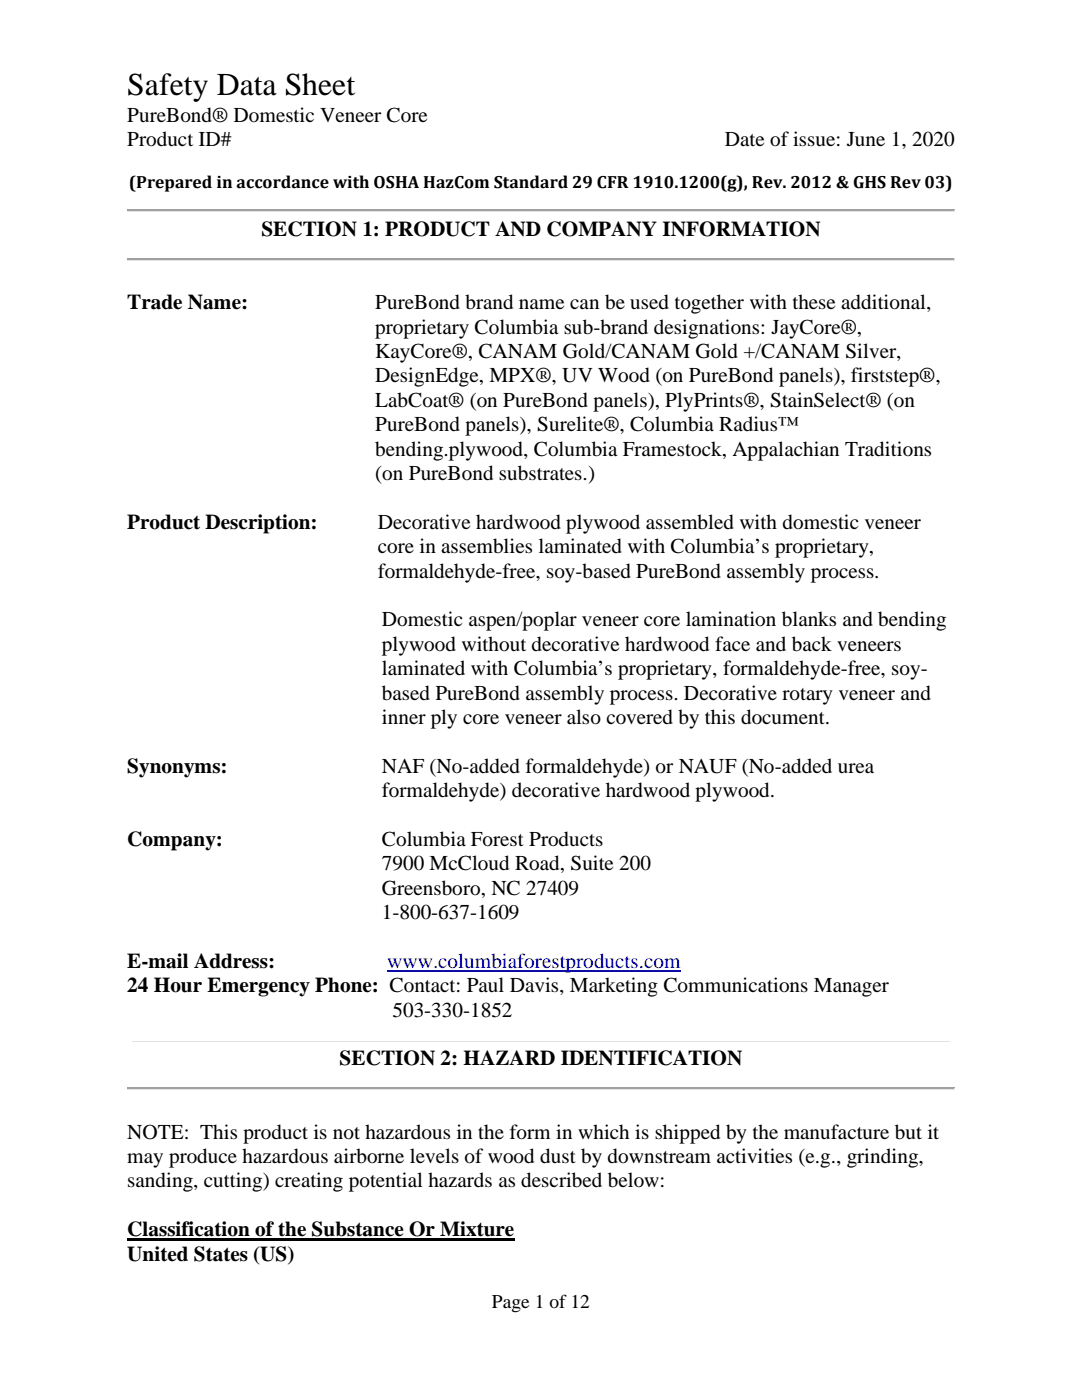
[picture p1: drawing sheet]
<svg xmlns="http://www.w3.org/2000/svg" width="216mm" height="279mm" viewBox="0 0 216 279" stroke-linecap="round" stroke-linejoin="round" font-family="sans-serif">
<defs><g id="words">
<text font-size="6.3" x="25.4" y="19">Safety Data Sheet</text>
<g font-size="4.2">
<text x="25.4" y="24.3">PureBond® Domestic Veneer Core</text>
<text x="25.4" y="29.1">Product ID#</text>
<text x="144.7" y="29.1">Date of issue: June 1, 2020</text>
<text x="52.2" y="47.1">SECTION 1: PRODUCT AND COMPANY INFORMATION</text>
<text x="25.4" y="61.7">Trade Name:</text>
<text x="74.9" y="61.7">PureBond brand name can be used together with these additional,</text>
<text x="74.9" y="66.6">proprietary Columbia sub-brand designations: JayCore®,</text>
<text x="74.9" y="71.5">KayCore®, CANAM Gold/CANAM Gold +/CANAM Silver,</text>
<text x="74.9" y="76.3">DesignEdge, MPX®, UV Wood (on PureBond panels), firststep®,</text>
<text x="74.9" y="81.2">LabCoat® (on PureBond panels), PlyPrints®, StainSelect® (on</text>
<text x="74.9" y="86.1">PureBond panels), Surelite®, Columbia Radius™</text>
<text x="74.9" y="90.9">bending.plywood, Columbia Framestock, Appalachian Traditions</text>
<text x="74.9" y="95.8">(on PureBond substrates.)</text>
<text x="25.4" y="105.5">Product Description:</text>
<text x="75.4" y="105.5">Decorative hardwood plywood assembled with domestic veneer</text>
<text x="75.4" y="110.4">core in assemblies laminated with Columbia’s proprietary,</text>
<text x="75.4" y="115.3">formaldehyde-free, soy-based PureBond assembly process.</text>
<text x="76.2" y="125">Domestic aspen/poplar veneer core lamination blanks and bending</text>
<text x="76.2" y="129.9">plywood without decorative hardwood face and back veneers</text>
<text x="76.2" y="134.7">laminated with Columbia’s proprietary, formaldehyde-free, soy-</text>
<text x="76.2" y="139.6">based PureBond assembly process. Decorative rotary veneer and</text>
<text x="76.2" y="144.5">inner ply core veneer also covered by this document.</text>
<text x="25.4" y="154.2">Synonyms:</text>
<text x="76.2" y="154.2">NAF (No-added formaldehyde) or NAUF (No-added urea</text>
<text x="76.2" y="159.1">formaldehyde) decorative hardwood plywood.</text>
<text x="25.4" y="168.8">Company:</text>
<text x="76.2" y="168.8">Columbia Forest Products</text>
<text x="76.2" y="173.7">7900 McCloud Road, Suite 200</text>
<text x="76.2" y="178.6">Greensboro, NC 27409</text>
<text x="76.2" y="183.4">1-800-637-1609</text>
<text x="25.4" y="193.2">E-mail Address:</text>
<text x="25.4" y="198">24 Hour Emergency Phone: Contact: Paul Davis, Marketing Communications Manager</text>
<text x="78.3" y="202.9">503-330-1852</text>
<text x="67.8" y="212.6">SECTION 2: HAZARD IDENTIFICATION</text>
<text x="25.4" y="227.2">NOTE: This product is not hazardous in the form in which is shipped by the manufacture but it</text>
<text x="25.4" y="232.1">may produce hazardous airborne levels of wood dust by downstream activities (e.g., grinding,</text>
<text x="25.4" y="237">sanding, cutting) creating potential hazards as described below:</text>
<text x="25.4" y="246.7">Classification of the Substance Or Mixture</text>
<text x="25.4" y="251.6">United States (US)</text>
</g>
<text font-size="4.2" fill="#00f" x="77.3" y="193.2">www.columbiaforestproducts.com</text>
<text font-size="3.9" x="98.2" y="261.1">Page 1 of 12</text>
<text font-size="3.5" x="25.7" y="37.5">(Prepared in accordance with OSHA HazCom Standard 29 CFR 1910.1200(g), Rev. 2012 &amp; GHS Rev 03)</text>
</g></defs>
<path d="M25.4 41.7h165.1v.6h-165.1z" fill-rule="evenodd" fill="#a0a0a0"/>
<path d="M25.4 41.7l.1 .1z" fill="#a0a0a0"/>
<path d="M25.5 41.8h164.9" fill="none" stroke="#a0a0a0" stroke-width=".2"/>
<path d="M190.4 41.7l.1 .1z" fill="#e3e3e3"/>
<g fill="#a0a0a0">
<path d="M190.4 41.7l.1 .1z"/>
<path d="M25.4 41.8l.1 .4z"/>
</g>
<path d="M190.4 41.8l.1 .4z" fill="#e3e3e3"/>
<path d="M25.4 42.2l.1 .1z" fill="#a0a0a0"/>
<path d="M25.4 42.2l.1 .1z" fill="#e3e3e3"/>
<path d="M25.5 42.2h164.9" fill="none" stroke="#e3e3e3" stroke-width=".2"/>
<path d="M190.4 42.2l.1 .1z" fill="#e3e3e3"/>
<path d="M25.4 51.5h165.1v.5h-165.1z" fill-rule="evenodd" fill="#a0a0a0"/>
<path d="M25.4 51.5l.1 .1z" fill="#a0a0a0"/>
<path d="M25.5 51.5h164.9" fill="none" stroke="#a0a0a0" stroke-width=".2"/>
<path d="M190.4 51.5l.1 .1z" fill="#e3e3e3"/>
<g fill="#a0a0a0">
<path d="M190.4 51.5l.1 .1z"/>
<path d="M25.4 51.6l.1 .3z"/>
</g>
<path d="M190.4 51.6l.1 .3z" fill="#e3e3e3"/>
<path d="M25.4 51.9l.1 .1z" fill="#a0a0a0"/>
<path d="M25.4 51.9l.1 .1z" fill="#e3e3e3"/>
<path d="M25.5 52h164.9" fill="none" stroke="#e3e3e3" stroke-width=".2"/>
<path d="M190.4 51.9l.1 .1z" fill="#e3e3e3"/>
<path d="M77.3 193.7h58.5" fill="none" stroke="#00f" stroke-width=".21"/>
<path d="M26.4 207.8h163.1" fill="none" stroke="#a0a0a0" stroke-width=".2"/>
<path d="M26.4 207.7l.1 .1z" fill="#a0a0a0"/>
<path d="M26.5 207.8h162.9" fill="none" stroke="#a0a0a0" stroke-width=".2"/>
<path d="M189.4 207.7l.1 .1z" fill="#e3e3e3"/>
<g fill="#a0a0a0">
<path d="M189.4 207.7l.1 .1z"/>
<path d="M26.4 207.7l.1 .1z"/>
</g>
<path d="M26.4 207.7l.1 .1z" fill="#e3e3e3"/>
<path d="M26.5 207.8h162.9" fill="none" stroke="#e3e3e3" stroke-width=".2"/>
<path d="M189.4 207.7l.1 .1z" fill="#e3e3e3"/>
<path d="M25.4 217h165.1v.6h-165.1z" fill-rule="evenodd" fill="#a0a0a0"/>
<path d="M25.4 217l.1 .1z" fill="#a0a0a0"/>
<path d="M25.5 217h164.9" fill="none" stroke="#a0a0a0" stroke-width=".2"/>
<path d="M190.4 217l.1 .1z" fill="#e3e3e3"/>
<g fill="#a0a0a0">
<path d="M190.4 217l.1 .1z"/>
<path d="M25.4 217.1l.1 .4z"/>
</g>
<path d="M190.4 217.1l.1 .4z" fill="#e3e3e3"/>
<path d="M25.4 217.5l.1 .1z" fill="#a0a0a0"/>
<path d="M25.4 217.5l.1 .1z" fill="#e3e3e3"/>
<path d="M25.5 217.5h164.9" fill="none" stroke="#e3e3e3" stroke-width=".2"/>
<path d="M190.4 217.5l.1 .1z" fill="#e3e3e3"/>
<path d="M25.4 247.4h77.3" fill="none" stroke="#000" stroke-width=".42"/>
<use href="#words"/>
</svg>
